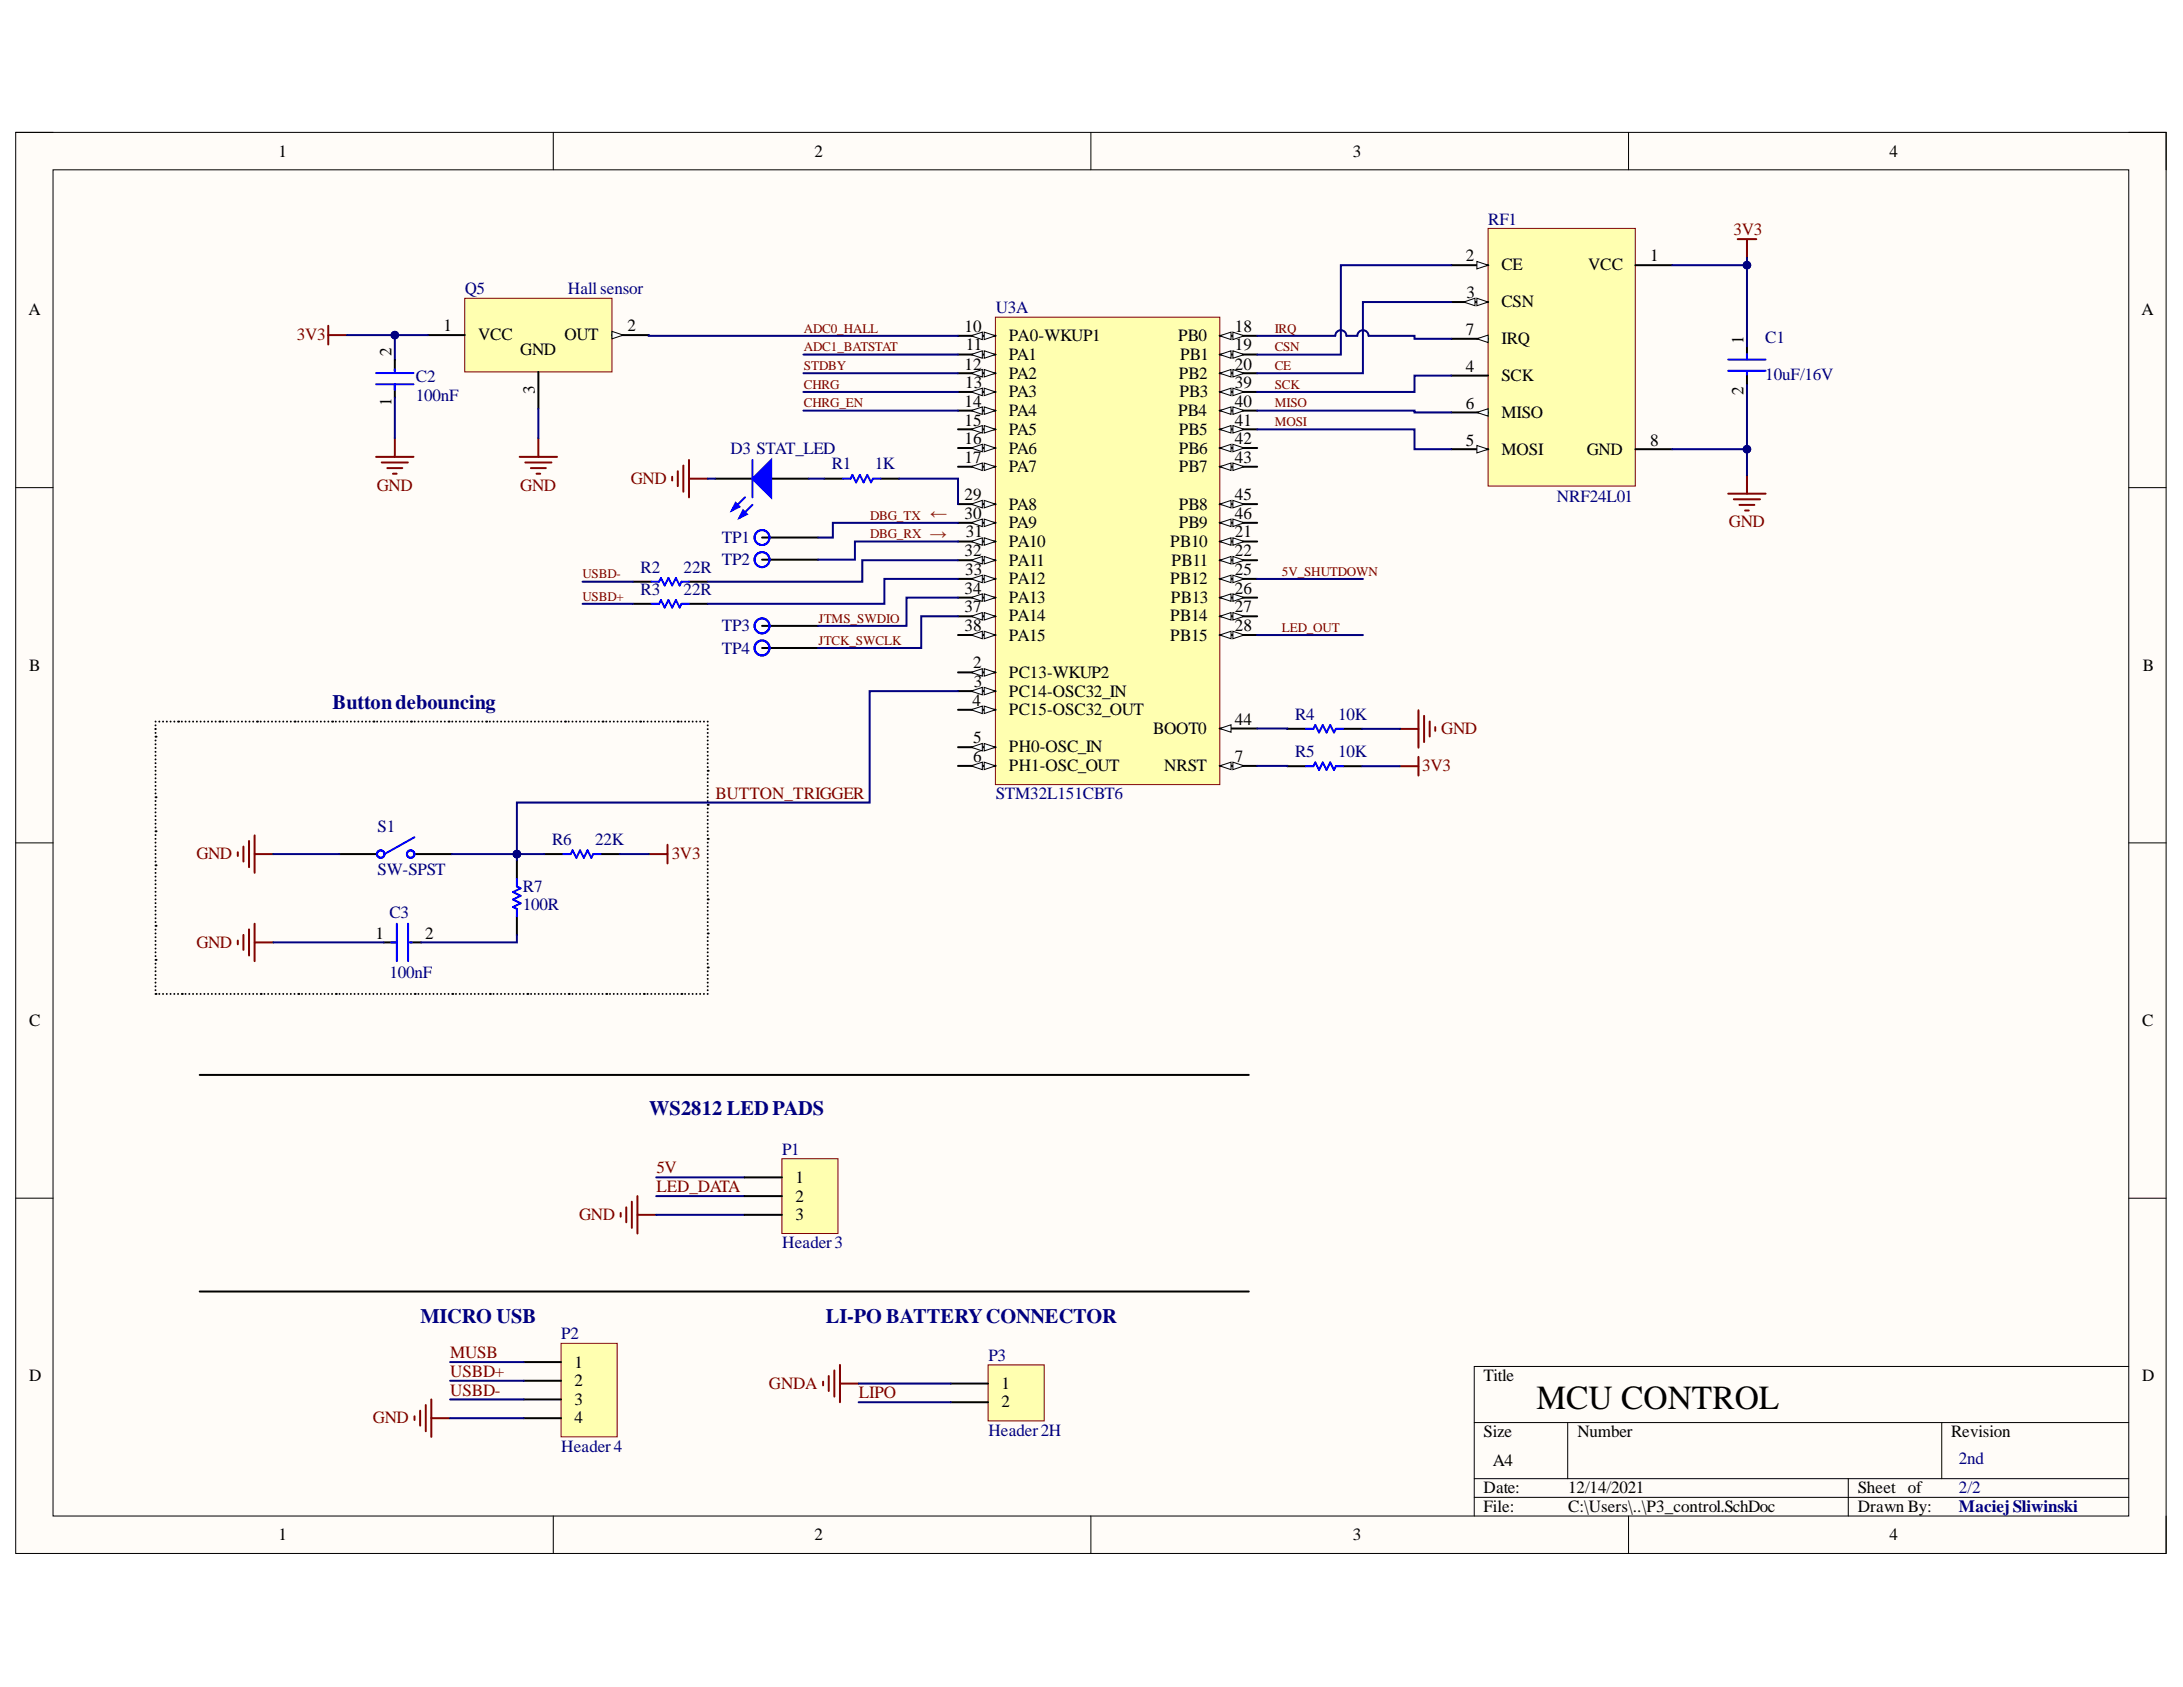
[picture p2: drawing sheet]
<svg xmlns="http://www.w3.org/2000/svg" width="279mm" height="216mm" viewBox="0 0 279 216" stroke-linecap="round" stroke-linejoin="round" font-family="sans-serif">
<defs><g id="words">
<text font-size="4.3" x="196.7" y="180.4">MCU CONTROL</text>
<g font-size="2.6" fill="#000080">
<text x="42.6" y="90.8">Buttondebouncing</text>
<text x="83.1" y="142.6">WS2812 LED PADS</text>
<text x="53.8" y="169.4">MICRO USB</text>
<text x="105.7" y="169.4">LI-PO BATTERYCONNECTOR</text>
</g>
<g font-size="2.2">
<text x="35.6" y="20.1">1</text>
<text x="104.2" y="20.1">2</text>
<text x="173.1" y="20.1">3</text>
<text x="241.8" y="20.1">4</text>
<text x="187.6" y="33.4">2</text>
<text x="192.2" y="34.6">CE</text>
<text x="203.3" y="34.6">VCC</text>
<text x="211.2" y="33.4">1</text>
<text x="3.6" y="40.4">A</text>
<text x="187.7" y="38.2">3</text>
<text x="192.2" y="39.3">CSN</text>
<text x="274.1" y="40.4">A</text>
<text x="50.1" y="45.6" transform="rotate(-90 50.1 45.6)">2</text>
<text x="56.8" y="42.4">1</text>
<text x="61.2" y="43.6">VCC</text>
<text x="66.6" y="45.4">GND</text>
<text x="72.3" y="43.6">OUT</text>
<text x="80.3" y="42.4">2</text>
<text x="123.5" y="47.3">12</text>
<text x="123.5" y="42.5">10</text>
<text x="123.6" y="44.8">11</text>
<text x="129.1" y="46.1">PA1</text>
<text x="129.1" y="43.7">PA0-WKUP1</text>
<text x="150.8" y="43.7">PB0</text>
<text x="151" y="46.1">PB1</text>
<text x="158.1" y="47.3">20</text>
<text x="158.1" y="44.8">19</text>
<text x="158.1" y="42.5">18</text>
<text x="187.6" y="47.5">4</text>
<text x="187.6" y="42.9">7</text>
<text x="192.2" y="44.1">IRQ</text>
<text x="223.1" y="44.1" transform="rotate(-90 223.1 44.1)">1</text>
<text x="50.1" y="51.9" transform="rotate(-90 50.1 51.9)">1</text>
<text x="68.5" y="50.4" transform="rotate(-90 68.5 50.4)">3</text>
<text x="123.5" y="52">14</text>
<text x="123.5" y="49.7">13</text>
<text x="129.1" y="53.2">PA4</text>
<text x="129.1" y="50.8">PA3</text>
<text x="129.1" y="48.5">PA2</text>
<text x="150.8" y="53.2">PB4</text>
<text x="150.9" y="48.5">PB2</text>
<text x="151" y="50.8">PB3</text>
<text x="158.1" y="52">40</text>
<text x="158.1" y="49.7">39</text>
<text x="187.6" y="52.3">6</text>
<text x="192.2" y="48.7">SCK</text>
<text x="192.2" y="53.5">MISO</text>
<text x="223.1" y="50.6" transform="rotate(-90 223.1 50.6)">2</text>
<text x="123.5" y="59.2">17</text>
<text x="123.5" y="56.9">16</text>
<text x="123.5" y="54.5">15</text>
<text x="129.1" y="58">PA6</text>
<text x="129.1" y="55.7">PA5</text>
<text x="150.9" y="58">PB6</text>
<text x="150.9" y="55.7">PB5</text>
<text x="158.1" y="59.2">43</text>
<text x="158.1" y="56.9">42</text>
<text x="158.1" y="54.5">41</text>
<text x="187.6" y="57">5</text>
<text x="192.2" y="58.2">MOSI</text>
<text x="203.1" y="58.2">GND</text>
<text x="211.2" y="57">8</text>
<text x="123.5" y="64">29</text>
<text x="129.1" y="65.2">PA8</text>
<text x="129.1" y="60.4">PA7</text>
<text x="150.9" y="65.2">PB8</text>
<text x="150.9" y="60.4">PB7</text>
<text x="158.1" y="64">45</text>
<text x="123.5" y="66.4">30</text>
<text x="123.5" y="71.2">32</text>
<text x="123.6" y="68.8">31</text>
<text x="129.1" y="67.6">PA9</text>
<text x="129.1" y="70">PA10</text>
<text x="149.8" y="70">PB10</text>
<text x="150.9" y="67.6">PB9</text>
<text x="158.1" y="66.4">46</text>
<text x="158.1" y="71.2">22</text>
<text x="158.1" y="68.8">21</text>
<text x="123.5" y="76">34</text>
<text x="123.5" y="73.6">33</text>
<text x="129.1" y="77.2">PA13</text>
<text x="129.1" y="74.8">PA12</text>
<text x="129.1" y="72.4">PA11</text>
<text x="149.8" y="74.8">PB12</text>
<text x="149.9" y="77.2">PB13</text>
<text x="149.9" y="72.4">PB11</text>
<text x="158.1" y="76">26</text>
<text x="158.1" y="73.6">25</text>
<text x="123.5" y="80.8">38</text>
<text x="123.5" y="78.3">37</text>
<text x="129.1" y="82">PA15</text>
<text x="129.1" y="79.5">PA14</text>
<text x="149.8" y="82">PB15</text>
<text x="149.8" y="79.5">PB14</text>
<text x="158.1" y="80.8">28</text>
<text x="158.1" y="78.3">27</text>
<text x="3.7" y="85.9">B</text>
<text x="124.6" y="85.5">2</text>
<text x="124.6" y="87.9">3</text>
<text x="129.1" y="89.2">PC14-OSC32_IN</text>
<text x="129.1" y="86.7">PC13-WKUP2</text>
<text x="274.2" y="85.9">B</text>
<text x="124.5" y="90.4">4</text>
<text x="124.6" y="95.1">5</text>
<text x="129.1" y="91.5">PC15-OSC32_OUT</text>
<text x="147.6" y="93.9">BOOT0</text>
<text x="158.1" y="92.7">44</text>
<text x="124.6" y="97.5">6</text>
<text x="129.1" y="98.7">PH1-OSC_OUT</text>
<text x="129.1" y="96.3">PH0-OSC_IN</text>
<text x="149" y="98.7">NRST</text>
<text x="158.1" y="97.5">7</text>
<text x="48.1" y="120.1">1</text>
<text x="54.4" y="120.1">2</text>
<text x="3.7" y="131.3">C</text>
<text x="274.2" y="131.3">C</text>
<text x="101.8" y="151.4">1</text>
<text x="101.8" y="153.8">2</text>
<text x="101.8" y="156.2">3</text>
<text x="3.7" y="176.7">D</text>
<text x="73.5" y="175">1</text>
<text x="73.5" y="177.4">2</text>
<text x="73.5" y="179.8">3</text>
<text x="128.2" y="177.8">1</text>
<text x="189.9" y="176.7">Title</text>
<text x="274.2" y="176.7">D</text>
<text x="73.5" y="182.2">4</text>
<text x="128.2" y="180.1">2</text>
<text x="189.9" y="183.9">Size</text>
<text x="201.9" y="183.9">Number</text>
<text x="249.7" y="183.9">Revision</text>
<text x="189.9" y="191.1">Date:</text>
<text x="191.1" y="187.6">A4</text>
<text x="200.7" y="191.1">12/14/2021</text>
<text x="237.8" y="191.1">Sheet of</text>
<text x="35.6" y="197.1">1</text>
<text x="104.2" y="197.1">2</text>
<text x="173.1" y="197.1">3</text>
<text x="189.9" y="193.5">File:</text>
<text x="200.7" y="193.5">C:\Users\..\P3_control.SchDoc</text>
<text x="237.8" y="193.5">Drawn By:</text>
<text x="241.8" y="197.1">4</text>
</g>
<g font-size="2.2" fill="#000080">
<text x="190.5" y="28.8">RF1</text>
<text x="59.5" y="37.6">Q5</text>
<text x="72.7" y="37.6">Hall sensor</text>
<text x="127.4" y="40.1">U3A</text>
<text x="225.9" y="43.9">C1</text>
<text x="53.2" y="48.9">C2</text>
<text x="53.2" y="51.3">100nF</text>
<text x="225.9" y="48.6">10uF/16V</text>
<text x="93.5" y="58.1">D3 STAT_LED</text>
<text x="106.4" y="60.1">R1</text>
<text x="111.9" y="60.1">1K</text>
<text x="199.3" y="64.2">NRF24L01</text>
<text x="92.4" y="69.5">TP1</text>
<text x="82" y="76.1">R3</text>
<text x="82" y="73.3">R2</text>
<text x="87.5" y="76.1">22R</text>
<text x="87.5" y="73.3">22R</text>
<text x="92.4" y="72.3">TP2</text>
<text x="92.4" y="80.8">TP3</text>
<text x="92.4" y="83.7">TP4</text>
<text x="165.8" y="92.1">R4</text>
<text x="171.3" y="92.1">10K</text>
<text x="165.8" y="96.9">R5</text>
<text x="171.3" y="96.9">10K</text>
<text x="48.3" y="106.4">S1</text>
<text x="127.4" y="102.3">STM32L151CBT6</text>
<text x="48.3" y="111.9">SW-SPST</text>
<text x="70.7" y="108.1">R6</text>
<text x="76.2" y="108.1">22K</text>
<text x="49.8" y="117.5">C3</text>
<text x="66.9" y="114.1">R7</text>
<text x="66.9" y="116.5">100R</text>
<text x="49.8" y="125.1">100nF</text>
<text x="100.1" y="147.8">P1</text>
<text x="100.1" y="159.7">Header3</text>
<text x="71.8" y="171.4">P2</text>
<text x="126.5" y="174.2">P3</text>
<text x="71.8" y="185.8">Header4</text>
<text x="126.5" y="183.8">Header2H</text>
<text x="250.7" y="187.3">2nd</text>
<text x="250.7" y="191.1">2/2</text>
<text x="250.7" y="193.5">MaciejSliwinski</text>
</g>
<g font-size="2.2" fill="#800000">
<text x="221.9" y="30.1">3V3</text>
<text x="38" y="43.6">3V3</text>
<text x="48.2" y="62.8">GND</text>
<text x="66.6" y="62.8">GND</text>
<text x="80.7" y="61.9">GND</text>
<text x="221.3" y="67.4">GND</text>
<text x="184.5" y="94">GND</text>
<text x="182" y="98.7">3V3</text>
<text x="91.6" y="102.2">BUTTON_TRIGGER</text>
<text x="25.1" y="110">GND</text>
<text x="86" y="110">3V3</text>
<text x="25.1" y="121.3">GND</text>
<text x="84" y="150.2">5V</text>
<text x="84" y="152.5">LED_DATA</text>
<text x="74.1" y="156.2">GND</text>
<text x="57.6" y="173.8">MUSB</text>
<text x="57.6" y="176.2">USBD+</text>
<text x="57.6" y="178.6">USBD-</text>
<text x="98.4" y="177.8">GNDA</text>
<text x="109.9" y="178.9">LIPO</text>
<text x="47.7" y="182.2">GND</text>
</g>
<g font-size="2.2" fill="#f00">
<text x="119.1" y="66.4">←</text>
<text x="121.2" y="67.9" transform="rotate(-180 121.2 67.9)">←</text>
</g>
<g font-size="1.7" fill="#800000">
<text x="102.9" y="44.9">ADC1_BATSTAT</text>
<text x="102.9" y="47.4">STDBY</text>
<text x="102.9" y="42.6">ADC0_HALL</text>
<text x="163.1" y="42.6">IRQ</text>
<text x="163.1" y="44.9">CSN</text>
<text x="163.1" y="47.4">CE</text>
<text x="102.9" y="49.7">CHRG</text>
<text x="102.9" y="52.1">CHRG_EN</text>
<text x="163.1" y="49.7">SCK</text>
<text x="163.1" y="52.1">MISO</text>
<text x="163.1" y="54.6">MOSI</text>
<text x="111.4" y="66.5">DBG_TX</text>
<text x="111.4" y="68.9">DBG_RX</text>
<text x="74.5" y="74">USBD-</text>
<text x="74.5" y="76.9">USBD+</text>
<text x="164.1" y="73.7">5V_SHUTDOWN</text>
<text x="104.8" y="79.7">JTMS_SWDIO</text>
<text x="104.8" y="82.5">JTCK_SWCLK</text>
<text x="164.1" y="80.9">LED_OUT</text>
</g>
</g></defs>
<path d="M2 16.9h275.2v181.9h-275.2z" fill-rule="evenodd" fill="#fffcf8"/>
<path d="M2 16.9h275.2v181.9h-275.2z" fill="none" stroke="#000" stroke-width=".13"/>
<path d="M6.8 21.7h265.7v172.3h-265.7z" fill-rule="evenodd" fill="#fffcf8"/>
<g fill="none" stroke="#000" stroke-width=".13">
<path d="M2 16.9h4.8M70.8 16.9v4.8M139.6 16.9v4.8M208.4 16.9v4.8M272.5 16.9h4.7v4.8M6.8 21.7h265.7v172.3h-265.7zM2 62.4h4.8M272.5 62.4h4.7M2 107.9h4.8M272.5 107.9h4.7M2 153.3h4.8M272.5 153.3h4.7"/>
<path d="M272.5 174.9h-83.8v19.1M70.8 194v4.8M139.6 194v4.8M188.7 182.1h83.8M188.7 189.2h83.8M188.7 191.6h83.8M200.7 182.1v7.1M208.4 194v4.8M236.6 189.2v4.8M248.5 182.1v7.1M277.2 194v4.8"/>
</g>
<path d="M59.5 38.2h18.8v9.4h-18.8z" fill-rule="evenodd" fill="#ffffb0"/>
<path d="M59.5 38.2h18.8v9.4h-18.8z" fill="none" stroke="#800000" stroke-width=".13"/>
<path d="M54.8 42.9h4.7M78.3 42.9h4.7" fill="none" stroke="#000" stroke-width=".25"/>
<path d="M78.3 42.4l1.5 .5-1.5 .5z" fill="#f8fcff"/>
<path d="M78.3 42.4l1.5 .5-1.5 .5z" fill="none" stroke="#000" stroke-width=".13"/>
<path d="M68.9 47.6v4.7M91.5 61.3h4.8M98.7 61.3h4.8" fill="none" stroke="#000" stroke-width=".25"/>
<path d="M222.4 30.6h2.4M223.6 30.6v2.4M42 41.7v2.4M42 42.9h2.4M66.5 58.5h4.8M67.2 59.2h3.4M67.9 59.9h2M68.9 56.1v2.4M68.7 60.6h.4" fill="none" stroke="#800000" stroke-width=".25"/>
<path d="M96.3 61.3l2.4-2.4v4.7z" fill="#00f"/>
<path d="M95.3 63.6l-1.6 1.7M96.3 61.3l2.4-2.4v4.7zM96.3 64.6l-1.7 1.7" fill="none" stroke="#00f" stroke-width=".25"/>
<path d="M94.2 64.4l.4 .5-.9 .4z" fill="#00f"/>
<path d="M94.2 64.4l.4 .5-.9 .4z" fill="none" stroke="#00f" stroke-width=".25"/>
<path d="M95.1 65.3l.5 .5-1 .5z" fill="#00f"/>
<g fill="none" stroke="#00f" stroke-width=".25">
<path d="M96.3 58.9v4.7M95.1 65.3l.5 .5-1 .5zM53 107.2l-3.8 2.1"/>
<circle cx="48.7" cy="109.3" r=".48"/>
<circle cx="52.6" cy="109.3" r=".48"/>
</g>
<g fill="none" stroke="#800000" stroke-width=".25">
<path d="M87.5 59.6v3.3M88.2 58.9v4.7M86 61v.5M86.7 60.3v1.9M88.2 61.3h2.4M221.2 63.2h4.8M221.9 63.9h3.4M222.6 64.6h1.9M223.3 65.3h.5M223.6 60.8v2.4M30.4 109.1v.4M31.2 108.3v2"/>
<path d="M31.2 119.7v1.9M31.9 107.6v3.4M31.9 118.9v3.4M32.6 106.9v4.8M32.6 118.2v4.8M32.6 109.3h2.4M83 109.3h2.4M85.4 108.1v2.4M30.4 120.4v.5M32.6 120.6h2.4"/>
</g>
<path d="M43.5 109.3h4.7M53 109.3h4.8" fill="none" stroke="#000" stroke-width=".25"/>
<path d="M190.5 29.2h18.8v33h-18.8z" fill-rule="evenodd" fill="#ffffb0"/>
<path d="M190.5 29.2h18.8v33h-18.8z" fill="none" stroke="#800000" stroke-width=".13"/>
<path d="M185.7 38.7h4.8M209.3 33.9h4.7M209.3 57.5h4.7" fill="none" stroke="#000" stroke-width=".25"/>
<path d="M189 38.2l1.5 .5-1.5 .4z" fill="#f8fcff"/>
<path d="M189 38.2l1.5 .5-1.5 .4z" fill="none" stroke="#000" stroke-width=".13"/>
<path d="M187.3 38.7l1.5-.5v.9z" fill="#f8fcff"/>
<path d="M187.3 38.7l1.5-.5v.9z" fill="none" stroke="#000" stroke-width=".13"/>
<path d="M185.7 33.9h4.8" fill="none" stroke="#000" stroke-width=".25"/>
<path d="M189 33.5l1.5 .4-1.5 .5z" fill="#f8fcff"/>
<path d="M189 33.5l1.5 .4-1.5 .5z" fill="none" stroke="#000" stroke-width=".13"/>
<path d="M185.7 57.5h4.8" fill="none" stroke="#000" stroke-width=".25"/>
<path d="M189 57l1.5 .5-1.5 .5z" fill="#f8fcff"/>
<path d="M189 57l1.5 .5-1.5 .5z" fill="none" stroke="#000" stroke-width=".13"/>
<path d="M185.7 48.1h4.8M185.7 52.8h4.8" fill="none" stroke="#000" stroke-width=".25"/>
<path d="M189 52.8l1.5-.5v1z" fill="#f8fcff"/>
<path d="M189 52.8l1.5-.5v1z" fill="none" stroke="#000" stroke-width=".13"/>
<path d="M185.7 43.4h4.8" fill="none" stroke="#000" stroke-width=".25"/>
<path d="M189 43.4l1.5-.5v.9z" fill="#f8fcff"/>
<path d="M189 43.4l1.5-.5v.9z" fill="none" stroke="#000" stroke-width=".13"/>
<g fill="none" stroke="#800000" stroke-width=".25">
<path d="M48.1 58.5h4.8M48.9 59.2h3.3M49.6 59.9h1.9M50.5 56.1v2.4M50.3 60.6h.5M179.2 98.1h2.3M179.2 93.3h2.3M181.5 90.9v4.8M181.5 96.9v2.4M182.3 91.6v3.4M183 92.3v2M183.7 93.1v.4"/>
<path d="M105.3 176.8v.5M106.1 176.1v1.9M106.8 175.4v3.3M107.5 174.7v4.8M107.5 177.1h2.4"/>
</g>
<g fill="none" stroke="#000" stroke-width=".25">
<path d="M19.9 94.3h.1M19.9 92.8h.1M19.9 93.3h.1M19.9 93.8h.1M19.9 94.8h.1M19.9 95.2v.1M19.9 95.7h.1M19.9 96.2h.1M19.9 96.7h.1M19.9 97.2h.1M19.9 97.7h.1M19.9 98.2h.1"/>
<path d="M19.9 98.6h.1M19.9 99.1h.1M19.9 99.6h.1M19.9 92.3h.1M20.4 92.3h.1M20.9 92.3h.1M21.4 92.3h.1M21.8 92.3h.1M22.3 92.3h.1M22.8 92.3h.1M23.3 92.3h.1M23.8 92.3h.1"/>
<path d="M24.2 92.3h.1M24.7 92.3h.1M25.2 92.3h.1M25.7 92.3h.1M26.2 92.3h.1M26.6 92.3h.1M27.1 92.3h.1M27.6 92.3h.1M28.1 92.3h.1M28.6 92.3h.1M29 92.3h.1M29.5 92.3h.1"/>
<path d="M30 92.3h.1M30.5 92.3h.1M31 92.3h.1M31.4 92.3h.1M31.9 92.3h.1M32.4 92.3h.1M32.9 92.3h.1M33.4 92.3h.1M33.8 92.3h.1M34.3 92.3h.1M34.8 92.3h.1M35.3 92.3h.1"/>
<path d="M35.8 92.3h.1M36.3 92.3h.1M36.7 92.3h.1M37.2 92.3h.1M37.7 92.3h.1M38.2 92.3h.1M38.7 92.3h.1M39.1 92.3h.1M39.6 92.3h.1M40.1 92.3h.1M40.6 92.3h.1M41.1 92.3h.1"/>
<path d="M41.5 92.3h.1M42 92.3h.1M42.5 92.3h.1M43 92.3h.1M43.5 92.3h.1M43.9 92.3h.1M44.4 92.3h.1M44.9 92.3h.1M45.4 92.3h.1M45.9 92.3h.1M46.3 92.3h.1M46.8 92.3h.1"/>
<path d="M47.3 92.3h.1M47.8 92.3h.1M48.3 92.3h.1M48.8 92.3h.1M49.2 92.3h.1M49.7 92.3h.1M50.2 92.3h.1M50.7 92.3h.1M51.2 92.3h.1M51.6 92.3h.1M52.1 92.3h.1M52.6 92.3h.1"/>
<path d="M53.1 92.3h.1M53.6 92.3h.1M54 92.3h.1M54.5 92.3h.1M55 92.3h.1M55.5 92.3h.1M56 92.3h.1M56.4 92.3h.1M56.9 92.3h.1M57.4 92.3h.1M57.9 92.3h.1M58.4 92.3h.1"/>
<path d="M58.8 92.3h.1M59.3 92.3h.1M59.8 92.3h.1M60.3 92.3h.1M60.8 92.3h.1M61.3 92.3h.1M61.7 92.3h.1M62.2 92.3h.1M62.7 92.3h.1M63.2 92.3h.1M63.7 92.3h.1M64.1 92.3h.1"/>
<path d="M64.6 92.3h.1M65.1 92.3h.1M65.6 92.3h.1M66.1 92.3h.1M66.5 92.3h.1M67 92.3h.1M67.5 92.3h.1M68 92.3h.1M68.5 92.3h.1M68.9 92.3h.1M69.4 92.3h.1M69.9 92.3h.1"/>
<path d="M70.4 92.3h.1M70.9 92.3h.1M71.3 92.3h.1M71.8 92.3h.1M72.3 92.3h.1M72.8 92.3h.1M73.3 92.3h.1M73.7 92.3h.1M74.2 92.3h.1M74.7 92.3h.1M75.2 92.3h.1M75.7 92.3h.1"/>
<path d="M76.2 92.3h.1M76.6 92.3h.1M77.1 92.3h.1M77.6 92.3h.1M78.1 92.3h.1M78.6 92.3h.1M79 92.3h.1M79.5 92.3h.1M80 92.3h.1M80.5 92.3h.1M81 92.3h.1M81.4 92.3h.1"/>
<path d="M81.9 92.3h.1M82.4 92.3h.1M82.9 92.3h.1M83.4 92.3h.1M83.8 92.3h.1M84.3 92.3h.1M84.8 92.3h.1M85.3 92.3h.1M85.8 92.3h.1M86.3 92.3h.1M86.7 92.3h.1M87.2 92.3h.1"/>
<path d="M87.7 92.3h.1M88.2 92.3h.1M88.7 92.3h.1M89.1 92.3h.1M89.6 92.3h.1M90.1 92.3h.1M90.6 98.6h.1M90.6 92.3v.1M90.6 92.8h.1M90.6 93.3h.1M90.6 93.8h.1M90.6 94.3h.1"/>
<path d="M90.6 94.8h.1M90.6 95.3h.1M90.6 95.7h.1M90.6 96.2h.1M90.6 96.7h.1M90.6 97.2h.1M90.6 97.7h.1M90.6 98.2h.1M90.6 99.1h.1M90.6 99.6h.1M19.9 118.5h.1M19.9 110.7h.1"/>
<path d="M19.9 106.4h.1M19.9 102h.1M19.9 100.1h.1M19.9 100.6h.1M19.9 101.1h.1M19.9 101.5h.1M19.9 102.5h.1M19.9 103h.1M19.9 103.5h.1M19.9 104h.1M19.9 104.4v.1M19.9 104.9h.1"/>
<path d="M19.9 105.4h.1M19.9 105.9h.1M19.9 106.9h.1M19.9 107.4h.1M19.9 107.8h.1M19.9 108.3h.1M19.9 108.8h.1M19.9 109.3h.1M19.9 109.8h.1M19.9 110.3h.1M19.9 111.2h.1M19.9 111.7h.1"/>
<path d="M19.9 112.2h.1M19.9 112.7h.1M19.9 113.2h.1M19.9 113.6v.1M19.9 114.1h.1M19.9 114.6h.1M19.9 115.1h.1M19.9 115.6h.1M19.9 116.1h.1M19.9 116.5v.1M19.9 117h.1M19.9 117.5h.1"/>
<path d="M19.9 118h.1M19.9 119h.1M19.9 119.5h.1M19.9 119.9h.1M90.6 103h.1M90.6 107.4h.1M90.6 115.1h.1M90.6 119.5h.1M90.6 100.1h.1M90.6 100.6h.1M90.6 101.1h.1M90.6 101.5v.1"/>
<path d="M90.6 102h.1M90.6 102.5h.1M90.6 103.5h.1M90.6 104h.1M90.6 104.5h.1M90.6 104.9h.1M90.6 105.4h.1M90.6 105.9h.1M90.6 106.4h.1M90.6 106.9h.1M90.6 107.8h.1M90.6 108.3h.1"/>
<path d="M90.6 108.8h.1M90.6 109.3h.1M90.6 109.8h.1M90.6 110.3h.1M90.6 110.7h.1M90.6 111.2h.1M90.6 111.7h.1M90.6 112.2h.1M90.6 112.7h.1M90.6 113.2h.1M90.6 113.7h.1M90.6 114.1h.1"/>
<path d="M90.6 114.6h.1M90.6 115.6h.1M90.6 116.1h.1M90.6 116.6h.1M90.6 117h.1M90.6 117.5h.1M90.6 118h.1M90.6 118.5h.1M90.6 119h.1M90.6 119.9h.1M19.9 127.2h.1M19.9 122.8h.1"/>
<path d="M19.9 120.4h.1M19.9 120.9h.1M19.9 121.4h.1M19.9 121.9h.1M19.9 122.4h.1M19.9 123.3h.1M19.9 123.8h.1M19.9 124.3h.1M19.9 124.8h.1M19.9 125.3h.1M19.9 125.7v.1M19.9 126.2h.1"/>
<path d="M19.9 126.7h.1M20.4 127.2h.1M20.9 127.2h.1M21.3 127.2h.1M21.8 127.2h.1M22.3 127.2h.1M22.8 127.2h.1M23.3 127.2h.1M23.7 127.2h.1M24.2 127.2h.1M24.7 127.2h.1M25.2 127.2h.1"/>
<path d="M25.7 127.2h.1M26.2 127.2h.1M26.6 127.2h.1M27.1 127.2h.1M27.6 127.2h.1M28.1 127.2h.1M28.6 127.2h.1M29 127.2h.1M29.5 127.2h.1M30 127.2h.1M30.5 127.2h.1M31 127.2h.1"/>
<path d="M31.4 127.2h.1M31.9 127.2h.1M32.4 127.2h.1M32.9 127.2h.1M33.4 127.2h.1M33.8 127.2h.1M34.3 127.2h.1M34.8 127.2h.1M35.3 127.2h.1M35.8 127.2h.1M36.2 127.2h.1M36.7 127.2h.1"/>
<path d="M37.2 127.2h.1M37.7 127.2h.1M38.2 127.2h.1M38.6 127.2h.1M39.1 127.2h.1M39.6 127.2h.1M40.1 127.2h.1M40.6 127.2h.1M41.1 127.2h.1M41.5 127.2h.1M42 127.2h.1M42.5 127.2h.1"/>
<path d="M43 127.2h.1M43.5 127.2h.1M43.9 127.2h.1M44.4 127.2h.1M44.9 127.2h.1M45.4 127.2h.1M45.9 127.2h.1M46.3 127.2h.1M46.8 127.2h.1M47.3 127.2h.1M47.8 127.2h.1M48.3 127.2h.1"/>
<path d="M48.7 127.2h.1M49.2 127.2h.1M49.7 127.2h.1M50.2 127.2h.1M50.7 127.2h.1M51.2 127.2h.1M51.6 127.2h.1M52.1 127.2h.1M52.6 127.2h.1M53.1 127.2h.1M53.6 127.2h.1M54 127.2h.1"/>
<path d="M54.5 127.2h.1M55 127.2h.1M55.5 127.2h.1M56 127.2h.1M56.4 127.2h.1M56.9 127.2h.1M57.4 127.2h.1M57.9 127.2h.1M58.4 127.2h.1M58.8 127.2h.1M59.3 127.2h.1M59.8 127.2h.1"/>
<path d="M60.3 127.2h.1M60.8 127.2h.1M61.2 127.2h.1M61.7 127.2h.1M62.2 127.2h.1M62.7 127.2h.1M63.2 127.2h.1M63.6 127.2h.1M64.1 127.2h.1M64.6 127.2h.1M65.1 127.2h.1M65.6 127.2h.1"/>
<path d="M66.1 127.2h.1M66.5 127.2h.1M67 127.2h.1M67.5 127.2h.1M68 127.2h.1M68.5 127.2h.1M68.9 127.2h.1M69.4 127.2h.1M69.9 127.2h.1M70.4 127.2h.1M70.9 127.2h.1M71.3 127.2h.1"/>
<path d="M71.8 127.2h.1M72.3 127.2h.1M72.8 127.2h.1M73.3 127.2h.1M73.7 127.2h.1M74.2 127.2h.1M74.7 127.2h.1M75.2 127.2h.1M75.7 127.2h.1M76.2 127.2h.1M76.6 127.2h.1M77.1 127.2h.1"/>
<path d="M77.6 127.2h.1M78.1 127.2h.1M78.6 127.2h.1M79 127.2h.1M79.5 127.2h.1M80 127.2h.1M80.5 127.2h.1M81 127.2h.1M81.4 127.2h.1M81.9 127.2h.1M82.4 127.2h.1M82.9 127.2h.1"/>
<path d="M83.4 127.2h.1M83.8 127.2h.1M84.3 127.2h.1M84.8 127.2h.1M85.3 127.2h.1M85.8 127.2h.1M86.2 127.2h.1M86.7 127.2h.1M87.2 127.2h.1M87.7 127.2h.1M88.2 127.2h.1M88.6 127.2h.1"/>
<path d="M89.1 127.2h.1M89.6 127.2h.1M90.1 127.2h.1M90.6 127.2h.1M90.6 123.8h.1M90.6 120.4h.1M90.6 120.9h.1M90.6 121.4h.1M90.6 121.9h.1M90.6 122.4h.1M90.6 122.8v.1M90.6 123.3h.1"/>
<path d="M90.6 124.3h.1M90.6 124.8h.1M90.6 125.3h.1M90.6 125.8h.1M90.6 126.2h.1M90.6 126.7h.1"/>
</g>
<path d="M126.5 174.7h7.1v7.1h-7.1z" fill-rule="evenodd" fill="#ffffb0"/>
<path d="M126.5 174.7h7.1v7.1h-7.1z" fill="none" stroke="#800000" stroke-width=".13"/>
<path d="M25.6 137.6h134.2M25.6 165.3h134.2M121.7 177.1h4.8M121.7 179.5h4.8" fill="none" stroke="#000" stroke-width=".25"/>
<path d="M71.8 171.9h7.2v12h-7.2z" fill-rule="evenodd" fill="#ffffb0"/>
<path d="M71.8 171.9h7.2v12h-7.2z" fill="none" stroke="#800000" stroke-width=".13"/>
<path d="M97.5 68.8h7.2M67 174.3h4.8M67 176.7h4.8M67 179.1h4.8M67 181.5h4.8" fill="none" stroke="#000" stroke-width=".25"/>
<path d="M79.4 155.2v.5M80.2 154.5v1.9M80.9 153.8v3.3M81.6 153.1v4.8M81.6 155.5h2.4M54.5 179.8v3.4M55.2 179.1v4.8M53.1 181.3v.4M53.8 180.5v2M55.2 181.5h2.4" fill="none" stroke="#800000" stroke-width=".25"/>
<circle cx="97.5" cy="68.8" r=".96" fill="none" stroke="#00f" stroke-width=".25"/>
<path d="M127.4 40.6h28.7v59.8h-28.7z" fill-rule="evenodd" fill="#ffffb0"/>
<path d="M127.4 40.6h28.7v59.8h-28.7z" fill="none" stroke="#800000" stroke-width=".13"/>
<path d="M122.6 98h4.8" fill="none" stroke="#000" stroke-width=".25"/>
<path d="M126 97.5l1.4 .5-1.4 .5z" fill="#f8fcff"/>
<path d="M126 97.5l1.4 .5-1.4 .5z" fill="none" stroke="#000" stroke-width=".13"/>
<path d="M124.3 98l1.4-.5v1z" fill="#f8fcff"/>
<path d="M124.3 98l1.4-.5v1z" fill="none" stroke="#000" stroke-width=".13"/>
<path d="M122.6 95.6h4.8" fill="none" stroke="#000" stroke-width=".25"/>
<path d="M126 95.1l1.4 .5-1.4 .5z" fill="#f8fcff"/>
<path d="M126 95.1l1.4 .5-1.4 .5z" fill="none" stroke="#000" stroke-width=".13"/>
<path d="M124.3 95.6l1.4-.5v1z" fill="#f8fcff"/>
<path d="M124.3 95.6l1.4-.5v1z" fill="none" stroke="#000" stroke-width=".13"/>
<path d="M122.6 90.8h4.8" fill="none" stroke="#000" stroke-width=".25"/>
<path d="M126 90.4l1.4 .4-1.4 .5z" fill="#f8fcff"/>
<path d="M126 90.4l1.4 .4-1.4 .5z" fill="none" stroke="#000" stroke-width=".13"/>
<path d="M124.3 90.8l1.4-.4v.9z" fill="#f8fcff"/>
<path d="M124.3 90.8l1.4-.4v.9z" fill="none" stroke="#000" stroke-width=".13"/>
<path d="M122.6 88.4h4.8" fill="none" stroke="#000" stroke-width=".25"/>
<path d="M126 88l1.4 .4-1.4 .5z" fill="#f8fcff"/>
<path d="M126 88l1.4 .4-1.4 .5z" fill="none" stroke="#000" stroke-width=".13"/>
<path d="M124.3 88.4l1.4-.4v.9z" fill="#f8fcff"/>
<path d="M124.3 88.4l1.4-.4v.9z" fill="none" stroke="#000" stroke-width=".13"/>
<path d="M122.6 86.1h4.8" fill="none" stroke="#000" stroke-width=".25"/>
<path d="M126 85.6l1.4 .5-1.4 .4z" fill="#f8fcff"/>
<path d="M126 85.6l1.4 .5-1.4 .4z" fill="none" stroke="#000" stroke-width=".13"/>
<path d="M124.3 86.1l1.4-.5v.9z" fill="#f8fcff"/>
<path d="M124.3 86.1l1.4-.5v.9z" fill="none" stroke="#000" stroke-width=".13"/>
<path d="M156.1 66.9h4.8" fill="none" stroke="#000" stroke-width=".25"/>
<path d="M156.1 66.9l1.5-.5v1z" fill="#f8fcff"/>
<path d="M156.1 66.9l1.5-.5v1z" fill="none" stroke="#000" stroke-width=".13"/>
<path d="M157.8 66.4l1.4 .5-1.4 .5z" fill="#f8fcff"/>
<path d="M157.8 66.4l1.4 .5-1.4 .5z" fill="none" stroke="#000" stroke-width=".13"/>
<path d="M156.1 64.5h4.8" fill="none" stroke="#000" stroke-width=".25"/>
<path d="M156.1 64.5l1.5-.5v1z" fill="#f8fcff"/>
<path d="M156.1 64.5l1.5-.5v1z" fill="none" stroke="#000" stroke-width=".13"/>
<path d="M157.8 64l1.4 .5-1.4 .5z" fill="#f8fcff"/>
<path d="M157.8 64l1.4 .5-1.4 .5z" fill="none" stroke="#000" stroke-width=".13"/>
<path d="M156.1 59.7h4.8" fill="none" stroke="#000" stroke-width=".25"/>
<path d="M156.1 59.7l1.5-.4v.9z" fill="#f8fcff"/>
<path d="M156.1 59.7l1.5-.4v.9z" fill="none" stroke="#000" stroke-width=".13"/>
<path d="M157.8 59.3l1.4 .4-1.4 .5z" fill="#f8fcff"/>
<path d="M157.8 59.3l1.4 .4-1.4 .5z" fill="none" stroke="#000" stroke-width=".13"/>
<path d="M156.1 57.3h4.8" fill="none" stroke="#000" stroke-width=".25"/>
<path d="M156.1 57.3l1.5-.4v.9z" fill="#f8fcff"/>
<path d="M156.1 57.3l1.5-.4v.9z" fill="none" stroke="#000" stroke-width=".13"/>
<path d="M157.8 56.9l1.4 .4-1.4 .5z" fill="#f8fcff"/>
<path d="M157.8 56.9l1.4 .4-1.4 .5z" fill="none" stroke="#000" stroke-width=".13"/>
<path d="M156.1 54.9h4.8" fill="none" stroke="#000" stroke-width=".25"/>
<path d="M156.1 54.9l1.5-.4v.9z" fill="#f8fcff"/>
<path d="M156.1 54.9l1.5-.4v.9z" fill="none" stroke="#000" stroke-width=".13"/>
<path d="M157.8 54.5l1.4 .4-1.4 .5z" fill="#f8fcff"/>
<path d="M157.8 54.5l1.4 .4-1.4 .5z" fill="none" stroke="#000" stroke-width=".13"/>
<path d="M156.1 52.6h4.8" fill="none" stroke="#000" stroke-width=".25"/>
<path d="M156.1 52.6l1.5-.5v.9z" fill="#f8fcff"/>
<path d="M156.1 52.6l1.5-.5v.9z" fill="none" stroke="#000" stroke-width=".13"/>
<path d="M157.8 52.1l1.4 .5-1.4 .4z" fill="#f8fcff"/>
<path d="M157.8 52.1l1.4 .5-1.4 .4z" fill="none" stroke="#000" stroke-width=".13"/>
<path d="M156.1 50.2h4.8" fill="none" stroke="#000" stroke-width=".25"/>
<path d="M156.1 50.2l1.5-.5v.9z" fill="#f8fcff"/>
<path d="M156.1 50.2l1.5-.5v.9z" fill="none" stroke="#000" stroke-width=".13"/>
<path d="M157.8 49.7l1.4 .5-1.4 .4z" fill="#f8fcff"/>
<path d="M157.8 49.7l1.4 .5-1.4 .4z" fill="none" stroke="#000" stroke-width=".13"/>
<path d="M156.1 47.8h4.8" fill="none" stroke="#000" stroke-width=".25"/>
<path d="M156.1 47.8l1.5-.5v.9z" fill="#f8fcff"/>
<path d="M156.1 47.8l1.5-.5v.9z" fill="none" stroke="#000" stroke-width=".13"/>
<path d="M157.8 47.3l1.4 .5-1.4 .4z" fill="#f8fcff"/>
<path d="M157.8 47.3l1.4 .5-1.4 .4z" fill="none" stroke="#000" stroke-width=".13"/>
<path d="M156.1 81.3h4.8" fill="none" stroke="#000" stroke-width=".25"/>
<path d="M156.1 81.3l1.5-.5v.9z" fill="#f8fcff"/>
<path d="M156.1 81.3l1.5-.5v.9z" fill="none" stroke="#000" stroke-width=".13"/>
<path d="M157.8 80.8l1.4 .5-1.4 .4z" fill="#f8fcff"/>
<path d="M157.8 80.8l1.4 .5-1.4 .4z" fill="none" stroke="#000" stroke-width=".13"/>
<path d="M156.1 78.9h4.8" fill="none" stroke="#000" stroke-width=".25"/>
<path d="M156.1 78.9l1.5-.5v1z" fill="#f8fcff"/>
<path d="M156.1 78.9l1.5-.5v1z" fill="none" stroke="#000" stroke-width=".13"/>
<path d="M157.8 78.4l1.4 .5-1.4 .5z" fill="#f8fcff"/>
<path d="M157.8 78.4l1.4 .5-1.4 .5z" fill="none" stroke="#000" stroke-width=".13"/>
<path d="M156.1 76.5h4.8" fill="none" stroke="#000" stroke-width=".25"/>
<path d="M156.1 76.5l1.5-.5v1z" fill="#f8fcff"/>
<path d="M156.1 76.5l1.5-.5v1z" fill="none" stroke="#000" stroke-width=".13"/>
<path d="M157.8 76l1.4 .5-1.4 .5z" fill="#f8fcff"/>
<path d="M157.8 76l1.4 .5-1.4 .5z" fill="none" stroke="#000" stroke-width=".13"/>
<path d="M156.1 74.1h4.8" fill="none" stroke="#000" stroke-width=".25"/>
<path d="M156.1 74.1l1.5-.5v1z" fill="#f8fcff"/>
<path d="M156.1 74.1l1.5-.5v1z" fill="none" stroke="#000" stroke-width=".13"/>
<path d="M157.8 73.6l1.4 .5-1.4 .5z" fill="#f8fcff"/>
<path d="M157.8 73.6l1.4 .5-1.4 .5z" fill="none" stroke="#000" stroke-width=".13"/>
<path d="M156.1 71.7h4.8" fill="none" stroke="#000" stroke-width=".25"/>
<path d="M156.1 71.7l1.5-.5v1z" fill="#f8fcff"/>
<path d="M156.1 71.7l1.5-.5v1z" fill="none" stroke="#000" stroke-width=".13"/>
<path d="M157.8 71.2l1.4 .5-1.4 .5z" fill="#f8fcff"/>
<path d="M157.8 71.2l1.4 .5-1.4 .5z" fill="none" stroke="#000" stroke-width=".13"/>
<path d="M156.1 69.3h4.8" fill="none" stroke="#000" stroke-width=".25"/>
<path d="M156.1 69.3l1.5-.5v1z" fill="#f8fcff"/>
<path d="M156.1 69.3l1.5-.5v1z" fill="none" stroke="#000" stroke-width=".13"/>
<path d="M157.8 68.8l1.4 .5-1.4 .5z" fill="#f8fcff"/>
<path d="M157.8 68.8l1.4 .5-1.4 .5z" fill="none" stroke="#000" stroke-width=".13"/>
<path d="M156.1 45.4h4.8" fill="none" stroke="#000" stroke-width=".25"/>
<path d="M156.1 45.4l1.5-.5v1z" fill="#f8fcff"/>
<path d="M156.1 45.4l1.5-.5v1z" fill="none" stroke="#000" stroke-width=".13"/>
<path d="M157.8 44.9l1.4 .5-1.4 .5z" fill="#f8fcff"/>
<path d="M157.8 44.9l1.4 .5-1.4 .5z" fill="none" stroke="#000" stroke-width=".13"/>
<path d="M156.1 43h4.8" fill="none" stroke="#000" stroke-width=".25"/>
<path d="M156.1 43l1.5-.5v1z" fill="#f8fcff"/>
<path d="M156.1 43l1.5-.5v1z" fill="none" stroke="#000" stroke-width=".13"/>
<path d="M157.8 42.5l1.4 .5-1.4 .5z" fill="#f8fcff"/>
<path d="M157.8 42.5l1.4 .5-1.4 .5z" fill="none" stroke="#000" stroke-width=".13"/>
<path d="M122.6 66.9h4.8" fill="none" stroke="#000" stroke-width=".25"/>
<path d="M126 66.4l1.4 .5-1.4 .5z" fill="#f8fcff"/>
<path d="M126 66.4l1.4 .5-1.4 .5z" fill="none" stroke="#000" stroke-width=".13"/>
<path d="M124.3 66.9l1.4-.5v1z" fill="#f8fcff"/>
<path d="M124.3 66.9l1.4-.5v1z" fill="none" stroke="#000" stroke-width=".13"/>
<path d="M122.6 64.5h4.8" fill="none" stroke="#000" stroke-width=".25"/>
<path d="M126 64l1.4 .5-1.4 .5z" fill="#f8fcff"/>
<path d="M126 64l1.4 .5-1.4 .5z" fill="none" stroke="#000" stroke-width=".13"/>
<path d="M124.3 64.5l1.4-.5v1z" fill="#f8fcff"/>
<path d="M124.3 64.5l1.4-.5v1z" fill="none" stroke="#000" stroke-width=".13"/>
<path d="M122.6 59.7h4.8" fill="none" stroke="#000" stroke-width=".25"/>
<path d="M126 59.3l1.4 .4-1.4 .5z" fill="#f8fcff"/>
<path d="M126 59.3l1.4 .4-1.4 .5z" fill="none" stroke="#000" stroke-width=".13"/>
<path d="M124.3 59.7l1.4-.4v.9z" fill="#f8fcff"/>
<path d="M124.3 59.7l1.4-.4v.9z" fill="none" stroke="#000" stroke-width=".13"/>
<path d="M122.6 57.3h4.8" fill="none" stroke="#000" stroke-width=".25"/>
<path d="M126 56.9l1.4 .4-1.4 .5z" fill="#f8fcff"/>
<path d="M126 56.9l1.4 .4-1.4 .5z" fill="none" stroke="#000" stroke-width=".13"/>
<path d="M124.3 57.3l1.4-.4v.9z" fill="#f8fcff"/>
<path d="M124.3 57.3l1.4-.4v.9z" fill="none" stroke="#000" stroke-width=".13"/>
<path d="M122.6 54.9h4.8" fill="none" stroke="#000" stroke-width=".25"/>
<path d="M126 54.5l1.4 .4-1.4 .5z" fill="#f8fcff"/>
<path d="M126 54.5l1.4 .4-1.4 .5z" fill="none" stroke="#000" stroke-width=".13"/>
<path d="M124.3 54.9l1.4-.4v.9z" fill="#f8fcff"/>
<path d="M124.3 54.9l1.4-.4v.9z" fill="none" stroke="#000" stroke-width=".13"/>
<path d="M122.6 52.6h4.8" fill="none" stroke="#000" stroke-width=".25"/>
<path d="M126 52.1l1.4 .5-1.4 .4z" fill="#f8fcff"/>
<path d="M126 52.1l1.4 .5-1.4 .4z" fill="none" stroke="#000" stroke-width=".13"/>
<path d="M124.3 52.6l1.4-.5v.9z" fill="#f8fcff"/>
<path d="M124.3 52.6l1.4-.5v.9z" fill="none" stroke="#000" stroke-width=".13"/>
<path d="M122.6 50.2h4.8" fill="none" stroke="#000" stroke-width=".25"/>
<path d="M126 49.7l1.4 .5-1.4 .4z" fill="#f8fcff"/>
<path d="M126 49.7l1.4 .5-1.4 .4z" fill="none" stroke="#000" stroke-width=".13"/>
<path d="M124.3 50.2l1.4-.5v.9z" fill="#f8fcff"/>
<path d="M124.3 50.2l1.4-.5v.9z" fill="none" stroke="#000" stroke-width=".13"/>
<path d="M122.6 47.8h4.8" fill="none" stroke="#000" stroke-width=".25"/>
<path d="M126 47.3l1.4 .5-1.4 .4z" fill="#f8fcff"/>
<path d="M126 47.3l1.4 .5-1.4 .4z" fill="none" stroke="#000" stroke-width=".13"/>
<path d="M124.3 47.8l1.4-.5v.9z" fill="#f8fcff"/>
<path d="M124.3 47.8l1.4-.5v.9z" fill="none" stroke="#000" stroke-width=".13"/>
<path d="M122.6 81.3h4.8" fill="none" stroke="#000" stroke-width=".25"/>
<path d="M126 80.8l1.4 .5-1.4 .4z" fill="#f8fcff"/>
<path d="M126 80.8l1.4 .5-1.4 .4z" fill="none" stroke="#000" stroke-width=".13"/>
<path d="M124.3 81.3l1.4-.5v.9z" fill="#f8fcff"/>
<path d="M124.3 81.3l1.4-.5v.9z" fill="none" stroke="#000" stroke-width=".13"/>
<path d="M122.6 78.9h4.8" fill="none" stroke="#000" stroke-width=".25"/>
<path d="M126 78.4l1.4 .5-1.4 .5z" fill="#f8fcff"/>
<path d="M126 78.4l1.4 .5-1.4 .5z" fill="none" stroke="#000" stroke-width=".13"/>
<path d="M124.3 78.9l1.4-.5v1z" fill="#f8fcff"/>
<path d="M124.3 78.9l1.4-.5v1z" fill="none" stroke="#000" stroke-width=".13"/>
<path d="M122.6 76.5h4.8" fill="none" stroke="#000" stroke-width=".25"/>
<path d="M126 76l1.4 .5-1.4 .5z" fill="#f8fcff"/>
<path d="M126 76l1.4 .5-1.4 .5z" fill="none" stroke="#000" stroke-width=".13"/>
<path d="M124.3 76.5l1.4-.5v1z" fill="#f8fcff"/>
<path d="M124.3 76.5l1.4-.5v1z" fill="none" stroke="#000" stroke-width=".13"/>
<path d="M122.6 74.1h4.8" fill="none" stroke="#000" stroke-width=".25"/>
<path d="M126 73.6l1.4 .5-1.4 .5z" fill="#f8fcff"/>
<path d="M126 73.6l1.4 .5-1.4 .5z" fill="none" stroke="#000" stroke-width=".13"/>
<path d="M124.3 74.1l1.4-.5v1z" fill="#f8fcff"/>
<path d="M124.3 74.1l1.4-.5v1z" fill="none" stroke="#000" stroke-width=".13"/>
<path d="M122.6 71.7h4.8" fill="none" stroke="#000" stroke-width=".25"/>
<path d="M126 71.2l1.4 .5-1.4 .5z" fill="#f8fcff"/>
<path d="M126 71.2l1.4 .5-1.4 .5z" fill="none" stroke="#000" stroke-width=".13"/>
<path d="M124.3 71.7l1.4-.5v1z" fill="#f8fcff"/>
<path d="M124.3 71.7l1.4-.5v1z" fill="none" stroke="#000" stroke-width=".13"/>
<path d="M122.6 69.3h4.8" fill="none" stroke="#000" stroke-width=".25"/>
<path d="M126 68.8l1.4 .5-1.4 .5z" fill="#f8fcff"/>
<path d="M126 68.8l1.4 .5-1.4 .5z" fill="none" stroke="#000" stroke-width=".13"/>
<path d="M124.3 69.3l1.4-.5v1z" fill="#f8fcff"/>
<path d="M124.3 69.3l1.4-.5v1z" fill="none" stroke="#000" stroke-width=".13"/>
<path d="M122.6 45.4h4.8" fill="none" stroke="#000" stroke-width=".25"/>
<path d="M126 44.9l1.4 .5-1.4 .5z" fill="#f8fcff"/>
<path d="M126 44.9l1.4 .5-1.4 .5z" fill="none" stroke="#000" stroke-width=".13"/>
<path d="M124.3 45.4l1.4-.5v1z" fill="#f8fcff"/>
<path d="M124.3 45.4l1.4-.5v1z" fill="none" stroke="#000" stroke-width=".13"/>
<path d="M122.6 43h4.8" fill="none" stroke="#000" stroke-width=".25"/>
<path d="M126 42.5l1.4 .5-1.4 .5z" fill="#f8fcff"/>
<path d="M126 42.5l1.4 .5-1.4 .5z" fill="none" stroke="#000" stroke-width=".13"/>
<path d="M124.3 43l1.4-.5v1z" fill="#f8fcff"/>
<path d="M124.3 43l1.4-.5v1z" fill="none" stroke="#000" stroke-width=".13"/>
<path d="M156.1 98h4.8" fill="none" stroke="#000" stroke-width=".25"/>
<path d="M156.1 98l1.5-.5v1z" fill="#f8fcff"/>
<path d="M156.1 98l1.5-.5v1z" fill="none" stroke="#000" stroke-width=".13"/>
<path d="M157.8 97.5l1.4 .5-1.4 .5z" fill="#f8fcff"/>
<path d="M157.8 97.5l1.4 .5-1.4 .5z" fill="none" stroke="#000" stroke-width=".13"/>
<path d="M156.1 93.2h4.8" fill="none" stroke="#000" stroke-width=".25"/>
<path d="M156.1 93.2l1.5-.4v.9z" fill="#f8fcff"/>
<path d="M156.1 93.2l1.5-.4v.9z" fill="none" stroke="#000" stroke-width=".13"/>
<g fill="none" stroke="#000" stroke-width=".25">
<path d="M81 77.3h2.4M81 74.4h2.4M88.2 77.3h2.4M88.2 74.4h2.4M97.5 71.6h7.2M105.5 61.3h2.4M112.7 61.3h2.4M97.5 80.1h7.2M97.5 82.9h7.2M164.8 98.1h2.3M164.8 93.3h2.3M171.9 98.1h2.4"/>
<path d="M171.9 93.3h2.4M66.2 110.1v2.4M66.2 117.3v2.4M69.7 109.3h2.4M76.9 109.3h2.4M49.1 120.6h1.7M52.5 120.6h1.4"/>
</g>
<g fill="none" stroke="#00f" stroke-width=".25">
<path d="M83.4 77.3h1l.2-.5 .5 1 .4-1 .5 1 .5-1 .5 1 .2-.5h1M83.4 74.4h1l.2-.4 .5 .9 .4-.9 .5 .9 .5-.9 .5 .9 .2-.5h1M107.9 61.3h1l.2-.5 .5 .9 .5-.9 .4 .9 .5-.9 .5 .9 .2-.4h1M167.1 98.1h1l.2-.5 .5 .9 .5-.9 .5 .9 .5-.9 .4 .9 .3-.4h.9M167.1 93.3h1l.2-.5 .5 .9 .5-.9 .5 .9 .5-.9 .4 .9 .3-.4h.9M50.8 118.2v4.8M52.2 118.2v4.8M66.2 112.5v.9l.4 .3-.9 .5 .9 .4-.9 .5 .9 .5-.9 .5 .5 .2v1M72.1 109.3h.9l.3-.5 .5 1 .4-1 .5 1 .5-1 .5 1 .2-.5h1M50.1 120.6h.7M52.5 120.6h.2"/>
<circle cx="97.5" cy="71.6" r=".96"/>
<circle cx="97.5" cy="82.9" r=".96"/>
<circle cx="97.5" cy="80.1" r=".96"/>
</g>
<path d="M44.4 42.9h6.1v3.2M35 109.3h8.5M35 120.6h14.1" fill="none" stroke="#000080" stroke-width=".25"/>
<circle cx="50.5" cy="42.9" r=".48" fill="#000080"/>
<circle cx="50.5" cy="42.9" r=".48" fill="none" stroke="#000080" stroke-width=".13"/>
<path d="M50.5 42.9h4.3" fill="none" stroke="#000080" stroke-width=".25"/>
<circle cx="50.5" cy="42.9" r=".48" fill="#000080"/>
<circle cx="50.5" cy="42.9" r=".48" fill="none" stroke="#000080" stroke-width=".13"/>
<path d="M57.8 109.3h8.4v.8M57.6 179.1h9.4M57.6 176.7h9.4M57.6 174.3h9.4M57.6 181.5h9.4" fill="none" stroke="#000080" stroke-width=".25"/>
<circle cx="66.2" cy="109.3" r=".48" fill="#000080"/>
<circle cx="66.2" cy="109.3" r=".48" fill="none" stroke="#000080" stroke-width=".13"/>
<path d="M66.2 109.3h3.5" fill="none" stroke="#000080" stroke-width=".25"/>
<circle cx="66.2" cy="109.3" r=".48" fill="#000080"/>
<circle cx="66.2" cy="109.3" r=".48" fill="none" stroke="#000080" stroke-width=".13"/>
<g fill="none" stroke="#000080" stroke-width=".25">
<path d="M68.9 52.3v3.8M102.8 45.4h19.8M102.8 47.8h19.8M102.8 50.2h19.8M102.8 52.6h19.8M214 57.5h9.6M90.6 61.3h.9M103.5 61.3h2M115.1 61.3h7.5v3.2M160.9 74.1h13.5M160.9 81.3h13.5M174.3 93.3h4.9"/>
<path d="M174.3 98.1h4.9M79.3 109.3h3.7M84 155.5h11.3M84 153.1h11.3M84 150.7h11.3M109.9 179.5h11.8M109.9 177.1h11.8"/>
</g>
<circle cx="223.6" cy="57.5" r=".48" fill="#000080"/>
<circle cx="223.6" cy="57.5" r=".48" fill="none" stroke="#000080" stroke-width=".13"/>
<path d="M214 33.9h9.6" fill="none" stroke="#000080" stroke-width=".25"/>
<circle cx="223.6" cy="33.9" r=".48" fill="#000080"/>
<circle cx="223.6" cy="33.9" r=".48" fill="none" stroke="#000080" stroke-width=".13"/>
<path d="M185.7 38.7h-11.3v9.1h-13.5M185.7 33.9h-14.1v11.5h-10.7M160.9 43h10a.72 .72 0 0 1 .7-.7 .72 .72 0 0 1 .7 .7h1.4a.72 .72 0 0 1 .7-.7 .72 .72 0 0 1 .8 .7h5.8v.4h4.7M160.9 55h20.1v2.5h4.7M160.9 52.6h20.1v.2h4.7M185.7 48.1h-4.7v2.1h-20.1M122.6 88.4h-11.3v14.3h-45.1v6.6" fill="none" stroke="#000080" stroke-width=".25"/>
<circle cx="66.2" cy="109.3" r=".48" fill="#000080"/>
<circle cx="66.2" cy="109.3" r=".48" fill="none" stroke="#000080" stroke-width=".13"/>
<path d="M223.6 49.1v11.7" fill="none" stroke="#000080" stroke-width=".25"/>
<circle cx="223.6" cy="57.5" r=".48" fill="#000080"/>
<circle cx="223.6" cy="57.5" r=".48" fill="none" stroke="#000080" stroke-width=".13"/>
<g fill="none" stroke="#000080" stroke-width=".25">
<path d="M223.6 33v11.3M50.5 50.9v5.2M74.6 74.4h6.4M74.6 77.3h6.4M122.6 76.5h-6.6v3.6h-11.3M122.6 78.9h-4.7v4h-13.2M122.6 66.9h-16v1.9h-1.9M122.6 69.3h-13.2v2.3h-4.7M122.6 71.7h-12.2v2.7h-19.8M122.6 74.1h-9.4v3.2h-22.6M160.9 93.2l3.9 .1M160.9 98l3.9 .1"/>
<path d="M66.2 119.7v.9h-12.3"/>
</g>
<path d="M50.5 46.1v1.4M50.5 49.2v1.7M223.6 44.3v1.7M223.6 47.7v1.4" fill="none" stroke="#000" stroke-width=".25"/>
<path d="M48.1 49.2h4.8M48.1 47.7h4.8M50.5 47.3v.2M50.5 49.2v.7M221.2 46h4.8M221.2 47.5h4.8M223.6 45.3v.7M223.6 47.7v.2" fill="none" stroke="#00f" stroke-width=".25"/>
<circle cx="223.6" cy="33.9" r=".48" fill="#000080"/>
<circle cx="223.6" cy="33.9" r=".48" fill="none" stroke="#000080" stroke-width=".13"/>
<path d="M100.1 148.3h7.2v9.6h-7.2z" fill-rule="evenodd" fill="#ffffb0"/>
<path d="M100.1 148.3h7.2v9.6h-7.2z" fill="none" stroke="#800000" stroke-width=".13"/>
<path d="M95.3 150.7h4.8M95.3 153.1h4.8M95.3 155.5h4.8" fill="none" stroke="#000" stroke-width=".25"/>
<path d="M83 42.9v.1h39.6" fill="none" stroke="#000080" stroke-width=".25"/>
<use href="#words"/>
</svg>
